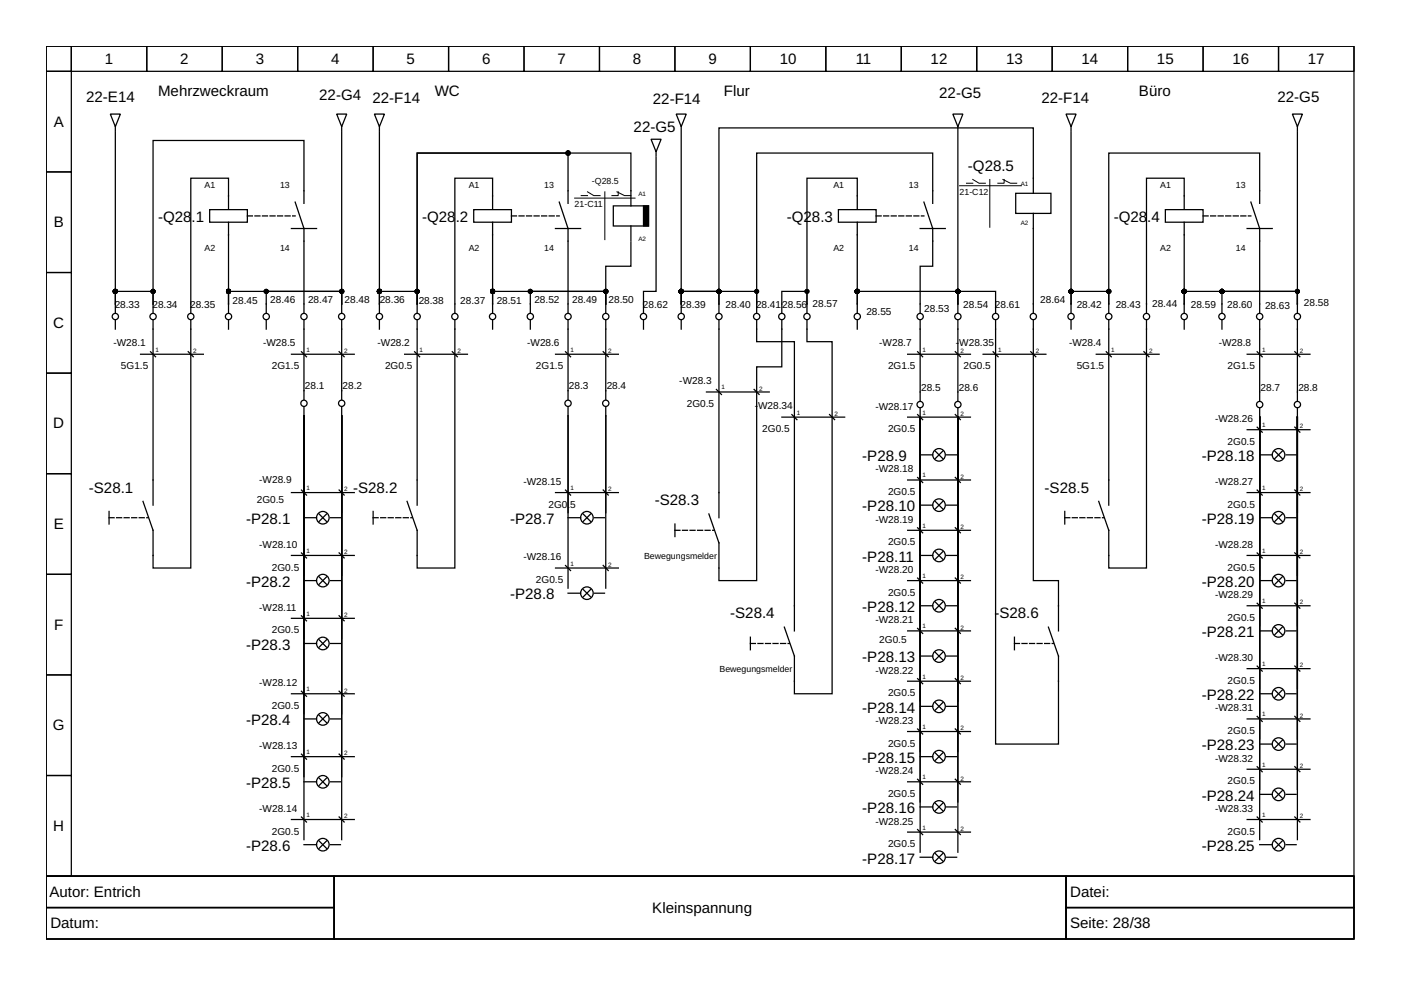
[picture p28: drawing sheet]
<svg xmlns="http://www.w3.org/2000/svg" width="297mm" height="210mm" viewBox="0 0 297 210" stroke-linecap="round" stroke-linejoin="round" font-family="sans-serif">
<defs><g id="words">
<g font-size="3.2">
<text x="22.2" y="13.5">1</text>
<text x="38.2" y="13.5">2</text>
<text x="54.2" y="13.5">3</text>
<text x="70.2" y="13.5">4</text>
<text x="86.2" y="13.5">5</text>
<text x="102.2" y="13.5">6</text>
<text x="118.2" y="13.5">7</text>
<text x="134.2" y="13.5">8</text>
<text x="150.2" y="13.5">9</text>
<text x="165.3" y="13.5">10</text>
<text x="181.4" y="13.5">11</text>
<text x="197.3" y="13.5">12</text>
<text x="213.3" y="13.5">13</text>
<text x="229.3" y="13.5">14</text>
<text x="245.3" y="13.5">15</text>
<text x="261.3" y="13.5">16</text>
<text x="277.3" y="13.5">17</text>
<text x="18.3" y="21.5">22-E14</text>
<text x="33.5" y="20.5">Mehrzweckraum</text>
<text x="67.7" y="21.3">22-G4</text>
<text x="79" y="21.8">22-F14</text>
<text x="92.2" y="20.5">WC</text>
<text x="138.4" y="22.1">22-F14</text>
<text x="153.5" y="20.5">Flur</text>
<text x="199.1" y="20.7">22-G5</text>
<text x="220.8" y="21.8">22-F14</text>
<text x="241.5" y="20.5">Büro</text>
<text x="270.9" y="21.5">22-G5</text>
<text x="11.4" y="26.9">A</text>
<text x="134.3" y="27.9">22-G5</text>
<text x="205.2" y="36.2">-Q28.5</text>
<text x="33.5" y="47.1">-Q28</text>
<text x="40.6" y="47.1">.1</text>
<text x="89.5" y="47.1">-Q28</text>
<text x="96.6" y="47.1">.2</text>
<text x="166.8" y="47.1">-Q28.3</text>
<text x="236.1" y="47.1">-Q28</text>
<text x="243.3" y="47.1">.4</text>
<text x="11.4" y="48.2">B</text>
<text x="11.3" y="69.5">C</text>
<text x="11.3" y="90.8">D</text>
<text x="182.8" y="97.8">-P28.9</text>
<text x="254.8" y="97.8">-P28.18</text>
<text x="18.9" y="104.4">-S28.1</text>
<text x="74.8" y="104.4">-S28.2</text>
<text x="138.8" y="107.1">-S28.3</text>
<text x="221.5" y="104.4">-S28.5</text>
<text x="11.4" y="112.2">E</text>
<text x="52.2" y="111.1">-P28.1</text>
<text x="108.2" y="111.1">-P28.7</text>
<text x="182.8" y="108.4">-P28.10</text>
<text x="254.8" y="111.1">-P28.19</text>
<text x="182.8" y="119.1">-P28.11</text>
<text x="52.2" y="124.4">-P28.2</text>
<text x="254.8" y="124.4">-P28.20</text>
<text x="108.2" y="127.1">-P28.8</text>
<text x="154.8" y="131.1">-S28.4</text>
<text x="182.8" y="129.8">-P28.12</text>
<text x="210.8" y="131.1">-</text>
<text x="211.9" y="131.1">S28.6</text>
<text x="11.5" y="133.5">F</text>
<text x="52.2" y="137.8">-P28.3</text>
<text x="254.8" y="135.1">-P28.21</text>
<text x="182.8" y="140.4">-P28.13</text>
<text x="254.8" y="148.4">-P28.22</text>
<text x="11.2" y="154.8">G</text>
<text x="52.2" y="153.8">-P28.4</text>
<text x="182.8" y="151.1">-P28.14</text>
<text x="182.8" y="161.8">-P28.15</text>
<text x="254.8" y="159.1">-P28.23</text>
<text x="52.2" y="167.1">-P28.5</text>
<text x="182.8" y="172.4">-P28.16</text>
<text x="254.8" y="169.8">-P28.24</text>
<text x="11.3" y="176.2">H</text>
<text x="52.2" y="180.4">-P28.6</text>
<text x="182.8" y="183.1">-P28.17</text>
<text x="254.8" y="180.4">-P28.25</text>
<text x="10.5" y="190.2">Autor: Entrich</text>
<text x="226.9" y="190.2">Datei:</text>
<text x="10.7" y="196.8">Datum:</text>
<text x="138.3" y="193.5">Kleinspannung</text>
<text x="226.9" y="196.8">Seite: 28/38</text>
</g>
<g font-size="2.1">
<text x="24.3" y="65.4">28.33</text>
<text x="32.3" y="65.4">28.34</text>
<text x="40.3" y="65.4">28.35</text>
<text x="49.3" y="64.4">28.45</text>
<text x="57.3" y="64.2">28.46</text>
<text x="65.3" y="64.2">28.47</text>
<text x="73" y="64.2">28.48</text>
<text x="80.5" y="64.2">28.36</text>
<text x="88.8" y="64.4">28.38</text>
<text x="97.6" y="64.4">28.37</text>
<text x="105.3" y="64.4">28.51</text>
<text x="113.3" y="64.2">28.52</text>
<text x="121.3" y="64.2">28.49</text>
<text x="129" y="64.2">28.50</text>
<text x="136.3" y="65.4">28.62</text>
<text x="144.3" y="65.4">28.39</text>
<text x="153.8" y="65.2">28.40</text>
<text x="160.3" y="65.4">28.4128.56</text>
<text x="172.3" y="65.1">28.57</text>
<text x="204.2" y="65.2">28.54</text>
<text x="211" y="65.4">28.61</text>
<text x="220.6" y="64.3">28.64</text>
<text x="228.3" y="65.4">28.42</text>
<text x="236.5" y="65.4">28.43</text>
<text x="244.3" y="65.1">28.44</text>
<text x="252.5" y="65.2">28.59</text>
<text x="260.2" y="65.2">28.60</text>
<text x="268.2" y="65.5">28.63</text>
<text x="276.5" y="65">28.58</text>
<text x="183.7" y="66.8">28.55</text>
<text x="196" y="66">28.53</text>
<text x="24.1" y="73.4">-W28.1</text>
<text x="55.8" y="73.4">-W28.5</text>
<text x="80" y="73.4">-W28.2</text>
<text x="111.8" y="73.4">-W28.6</text>
<text x="186.4" y="73.4">-W28.7</text>
<text x="202.7" y="73.4">-</text>
<text x="203.4" y="73.4">W28.35</text>
<text x="226.7" y="73.4">-W28.4</text>
<text x="258.4" y="73.4">-W28.8</text>
<text x="25.7" y="78.3">5G1.5</text>
<text x="57.6" y="78.3">2G1.5</text>
<text x="64.6" y="82.6">28.1</text>
<text x="72.6" y="82.6">28.2</text>
<text x="81.6" y="78.3">2G0.5</text>
<text x="113.6" y="78.3">2G1.5</text>
<text x="120.6" y="82.6">28.3</text>
<text x="128.6" y="82.6">28.4</text>
<text x="144" y="81.4">-W28.3</text>
<text x="188.3" y="78.3">2G1.5</text>
<text x="195.3" y="82.8">28.5</text>
<text x="203.3" y="82.8">28.6</text>
<text x="204.3" y="78.3">2G0.5</text>
<text x="228.3" y="78.3">5G1.5</text>
<text x="260.3" y="78.3">2G1.5</text>
<text x="267.3" y="82.8">28.7</text>
<text x="275.3" y="82.8">28.8</text>
<text x="145.6" y="86.3">2G0.5</text>
<text x="160" y="86.7">-</text>
<text x="160.7" y="86.7">W28.34</text>
<text x="185.6" y="86.8">-W28.17</text>
<text x="257.6" y="89.5">-W28.26</text>
<text x="161.6" y="91.6">2G0.5</text>
<text x="188.3" y="91.6">2G0.5</text>
<text x="260.3" y="94.3">2G0.5</text>
<text x="185.6" y="100.2">-W28.18</text>
<text x="54.4" y="106.6">2G0.5</text>
<text x="55" y="102.4">-W28.9</text>
<text x="111" y="102.8">-W28.15</text>
<text x="116.3" y="107.6">2G0.</text>
<text x="120.9" y="107.6">5</text>
<text x="188.3" y="105">2G0.5</text>
<text x="257.6" y="102.8">-W28.27</text>
<text x="260.3" y="107.6">2G0.5</text>
<text x="185.6" y="110.8">-W28.19</text>
<text x="55" y="116.2">-W28.10</text>
<text x="111" y="118.8">-W28.16</text>
<text x="188.3" y="115.6">2G0.5</text>
<text x="257.6" y="116.2">-W28.28</text>
<text x="57.6" y="121">2G0.5</text>
<text x="113.6" y="123.6">2G0.5</text>
<text x="185.6" y="121.5">-W28.20</text>
<text x="260.3" y="121">2G0.5</text>
<text x="55" y="129.5">-W28.11</text>
<text x="188.3" y="126.3">2G0.5</text>
<text x="257.6" y="126.8">-W28.29</text>
<text x="260.3" y="131.6">2G0.5</text>
<text x="57.6" y="134.3">2G0.5</text>
<text x="185.6" y="132.2">-W28.21</text>
<text x="186.4" y="136.4">2G0.5</text>
<text x="185.6" y="142.8">-W28.22</text>
<text x="257.6" y="140.2">-W28.30</text>
<text x="55" y="145.5">-W28.12</text>
<text x="188.3" y="147.6">2G0.5</text>
<text x="260.3" y="145">2G0.5</text>
<text x="57.6" y="150.3">2G0.5</text>
<text x="185.6" y="153.5">-W28.23</text>
<text x="257.6" y="150.8">-W28.31</text>
<text x="260.3" y="155.6">2G0.5</text>
<text x="55" y="158.8">-W28.13</text>
<text x="188.3" y="158.3">2G0.5</text>
<text x="257.6" y="161.5">-W28.32</text>
<text x="57.6" y="163.6">2G0.5</text>
<text x="185.6" y="164.2">-W28.24</text>
<text x="260.3" y="166.3">2G0.5</text>
<text x="55" y="172.2">-W28.14</text>
<text x="188.3" y="169">2G0.5</text>
<text x="257.6" y="172.2">-W28.33</text>
<text x="57.6" y="177">2G0.5</text>
<text x="185.6" y="174.8">-W28.25</text>
<text x="188.3" y="179.6">2G0.5</text>
<text x="260.3" y="177">2G0.5</text>
</g>
<g font-size="1.9">
<text x="43.4" y="39.9">A1</text>
<text x="59.4" y="39.9">13</text>
<text x="99.4" y="39.9">A1</text>
<text x="115.4" y="39.9">13</text>
<text x="125.5" y="39.1">-Q28.5</text>
<text x="176.7" y="39.9">A1</text>
<text x="192.7" y="39.9">13</text>
<text x="203.5" y="41.3">21-C12</text>
<text x="246" y="39.9">A1</text>
<text x="262" y="39.9">13</text>
<text x="121.8" y="43.9">21-C11</text>
<text x="43.4" y="53.2">A2</text>
<text x="59.4" y="53.2">14</text>
<text x="99.4" y="53.2">A2</text>
<text x="115.4" y="53.2">14</text>
<text x="176.7" y="53.2">A2</text>
<text x="192.7" y="53.2">14</text>
<text x="246" y="53.2">A2</text>
<text x="262" y="53.2">14</text>
<text x="136.6" y="118.6">Bewegungsmelder</text>
<text x="152.6" y="142.6">Bewegungsmelder</text>
</g>
<g font-size="1.3">
<text x="135.4" y="41.6">A1</text>
<text x="216.4" y="39.4">A1</text>
<text x="216.4" y="47.6">A2</text>
<text x="135.4" y="51.2">A2</text>
<text x="33" y="74.6">1</text>
<text x="41" y="74.8">2</text>
<text x="65" y="74.6">1</text>
<text x="73" y="74.8">2</text>
<text x="89" y="74.6">1</text>
<text x="97" y="74.8">2</text>
<text x="121" y="74.6">1</text>
<text x="129" y="74.8">2</text>
<text x="195.6" y="74.6">1</text>
<text x="203.6" y="74.8">2</text>
<text x="211.6" y="74.6">1</text>
<text x="219.6" y="74.8">2</text>
<text x="235.6" y="74.6">1</text>
<text x="243.6" y="74.8">2</text>
<text x="267.6" y="74.6">1</text>
<text x="275.6" y="74.8">2</text>
<text x="153" y="82.6">1</text>
<text x="161" y="82.8">2</text>
<text x="169" y="87.9">1</text>
<text x="177" y="88.2">2</text>
<text x="195.6" y="87.9">1</text>
<text x="203.6" y="88.2">2</text>
<text x="267.6" y="90.6">1</text>
<text x="275.6" y="90.8">2</text>
<text x="195.6" y="101.2">1</text>
<text x="203.6" y="101.5">2</text>
<text x="65" y="103.9">1</text>
<text x="73" y="104.2">2</text>
<text x="121" y="103.9">1</text>
<text x="129" y="104.2">2</text>
<text x="267.6" y="103.9">1</text>
<text x="275.6" y="104.2">2</text>
<text x="195.6" y="111.9">1</text>
<text x="203.6" y="112.2">2</text>
<text x="65" y="117.2">1</text>
<text x="73" y="117.5">2</text>
<text x="121" y="119.9">1</text>
<text x="267.6" y="117.2">1</text>
<text x="275.6" y="117.5">2</text>
<text x="129" y="120.2">2</text>
<text x="195.6" y="122.6">1</text>
<text x="203.6" y="122.8">2</text>
<text x="65" y="130.6">1</text>
<text x="73" y="130.8">2</text>
<text x="267.6" y="127.9">1</text>
<text x="275.6" y="128.2">2</text>
<text x="195.6" y="133.2">1</text>
<text x="203.6" y="133.5">2</text>
<text x="195.6" y="143.9">1</text>
<text x="267.6" y="141.2">1</text>
<text x="275.6" y="141.5">2</text>
<text x="65" y="146.6">1</text>
<text x="73" y="146.8">2</text>
<text x="203.6" y="144.2">2</text>
<text x="195.6" y="154.6">1</text>
<text x="203.6" y="154.8">2</text>
<text x="267.6" y="151.9">1</text>
<text x="275.6" y="152.2">2</text>
<text x="65" y="159.9">1</text>
<text x="73" y="160.2">2</text>
<text x="195.6" y="165.2">1</text>
<text x="203.6" y="165.5">2</text>
<text x="267.6" y="162.6">1</text>
<text x="275.6" y="162.8">2</text>
<text x="65" y="173.2">1</text>
<text x="73" y="173.5">2</text>
<text x="267.6" y="173.2">1</text>
<text x="275.6" y="173.5">2</text>
<text x="195.6" y="175.9">1</text>
<text x="203.6" y="176.2">2</text>
</g>
</g></defs>
<g fill="none" stroke="#000" stroke-width=".27">
<path d="M9.8 9.8h277.3v176h-277.3zM9.8 9.8h5.3v5.3h-5.3zM9.8 15.1h5.3v21.4h-5.3zM15.1 9.8h16v5.3h-16zM31.1 9.8h16v5.3h-16zM47.1 9.8h16v5.3h-16zM63.1 9.8h16v5.3h-16zM79.1 9.8h16v5.3h-16zM95.1 9.8h16v5.3h-16zM111.1 9.8h16v5.3h-16zM127.1 9.8h16v5.3h-16zM143.1 9.8h16v5.3h-16z"/>
<path d="M159.1 9.8h16v5.3h-16zM175.1 9.8h16v5.3h-16zM191.1 9.8h16v5.3h-16zM207.1 9.8h16v5.3h-16zM223.1 9.8h16v5.3h-16zM239.1 9.8h16v5.3h-16zM255.1 9.8h16v5.3h-16zM271.1 9.8h16v5.3h-16zM9.8 36.5h5.3v21.3h-5.3zM23.4 24.2h2.1l-1 2.7zM24.5 26.9v.8M24.5 27.9v36.5"/>
<path d="M71.4 24.2h2.1l-1.1 2.7zM72.4 26.9v.8M72.4 27.9v36.5M79.4 24.2h2.1l-1.1 2.7zM80.4 26.9v.8M80.4 27.9v36.5M138 29.5h2.2l-1.1 2.7zM139.1 32.2v.8M139.1 33.3v28.5h-2.7v4.5M143.4 24.2h2.1l-1.1 2.7zM144.4 27.9v36.5M144.4 26.9v.8"/>
<path d="M202 24.2h2.2l-1.1 2.7zM203.1 27.9v36.5M203.1 26.9v.8M226 24.2h2.1l-1 2.7zM227.1 26.9v.8M227.1 27.9v36.5M274 24.2h2.1l-1 2.7zM275.1 26.9v.8M275.1 27.9v36.5M9.8 57.8h5.3v21.3h-5.3zM44.4 44.4h8v2.7h-8zM48.4 47.1v17.3"/>
<path d="M48.4 44.2v-6.4h-7.9v28.5M61.8 48.4h5.3M62.6 42.9l1.8 5.5v17.9M64.4 43.1v-13.3h-31.9v34.6M100.4 44.4h8v2.7h-8zM104.4 44.2v-6.4h-8v28.5M104.4 47.1v17.3M117.8 48.4h5.3M118.6 42.9l1.8 5.5v17.9M120.4 43.1v-10.6h-32v31.9M130 43.6h7.5v4.3h-7.5zM133.8 43.6v-11.1h-45.4v31.9"/>
<path d="M133.8 47.9v3.2M133.8 51.4v5h-5.4v8M177.8 44.4h8v2.7h-8zM181.8 44.2v-6.4h-10.7v26.6M181.8 47.1v17.3M195.1 48.4h5.3M195.9 42.9l1.9 5.5v8h-2.7v9.9M197.8 43.1v-10.6h-37.4v31.9M215.4 41h7.4v4.2h-7.4zM219.1 45.2v21.1M219.1 41v-13.9h-66.7v37.3M247.1 44.4h8v2.7h-8z"/>
<path d="M251.1 44.2v-6.4h-8v28.5M251.1 47.1v17.3M264.4 48.4h5.3M265.2 42.9l1.9 5.5v17.9M267.1 43.1v-10.6h-32v31.9M9.8 79.1h5.3v21.3h-5.3zM24.5 64.4v1.9M24.5 67.9v1.9M24.5 64.4v-2.6h8v2.6M29.8 75.1h13.3M31.9 74.6l1.1 1M32.5 67.9v39.2"/>
<path d="M32.5 64.4v1.9M39.9 74.6l1.1 1M40.5 67.9v52.5h-8v-8l-2.2-6.1M48.4 64.4v-2.6h24v2.6M48.4 64.4v1.9M48.4 67.9v1.9M56.4 67.9v1.9M61.8 75.1h13.3M63.9 74.6l1.1 1M64.4 67.9v16.8M71.9 74.6l1.1 1M72.4 67.9v16.8"/>
<path d="M72.4 64.4v1.9M72.4 64.4v-2.6h-16v4.5M80.4 64.4v1.9M80.4 67.9v1.9M80.4 64.4v-2.6h8v2.6M85.8 75.1h13.3M87.9 74.6l1.1 1M88.4 67.9v39.2M88.4 64.4v1.9M95.9 74.6l1.1 1M96.4 67.9v52.5h-8v-8l-2.1-6.1M104.4 64.4v1.9"/>
<path d="M104.4 67.9v1.9M104.4 64.4v-2.6h24v2.6M112.4 67.9v1.9M117.8 75.1h13.3M119.9 74.6l1.1 1M120.4 67.9v16.8M127.9 74.6l1.1 1M128.4 67.9v16.8M128.4 64.4v1.9M128.4 64.4v-2.6h-16v4.5M136.4 67.9v1.9M144.4 64.4v-2.6h8v2.6"/>
<path d="M144.4 64.4v-2.6h16v2.6M144.4 64.4v1.9M144.4 67.9v1.9M152.4 67.9v41.9M152.4 64.4v1.9M160.4 67.9v4.5h8v61.4M160.4 64.4v1.9M165.8 67.9v9.9h-5.4v45.3h-8v-8l-2.1-6.1M171.1 67.9v4.5h5.3v74.7h-8v-8l-2.1-6.1M171.1 64.4v1.9M171.1 64.4v-2.6h-5.3v4.5M181.8 64.4v1.9"/>
<path d="M181.8 67.9v1.9M181.8 64.4v-2.6h21.3v2.6M192.4 75.1h13.4M194.6 74.6l1 1M195.1 67.9v17.1M202.5 74.6l1.1 1M203.1 64.4v-2.6h8v4.5M203.1 67.9v17.1M203.1 64.4v1.9M208.4 75.1h13.3M210.6 74.6l1 1M211.1 67.9v89.9h13.3v-18.7l-2.1-6.1"/>
<path d="M218.5 74.6l1.1 1M219.1 67.9v55.2h5.3v10.7M227.1 64.4v1.9M227.1 67.9v1.9M227.1 64.4v-2.6h8v2.6M232.4 75.1h13.3M234.5 74.6l1.1 1M235.1 67.9v39.2M235.1 64.4v1.9M242.5 74.6l1.1 1M243.1 67.9v52.5h-8v-8l-2.2-6.1M251.1 64.4v1.9"/>
<path d="M251.1 67.9v1.9M251.1 64.4v-2.6h24v2.6M259.1 67.9v1.9M264.4 75.1h13.3M266.5 74.6l1.1 1M267.1 67.9v17.1M274.5 74.6l1.1 1M275.1 67.9v17.1M275.1 64.4v1.9M275.1 64.4v-2.6h-16v4.5M64.4 86.3v1.9M64.4 88.2v89.8"/>
<path d="M64.4 88.2v76.5M64.4 88.2v33.8M64.4 88.2v63.2M64.4 88.2v47.2M64.4 88.2v20.5M72.4 86.3v1.9M72.4 88.2v47.2M72.4 88.2v89.8M72.4 88.2v63.2M72.4 88.2v20.5M72.4 88.2v76.5M72.4 88.2v33.8"/>
<path d="M120.4 86.3v1.9M120.4 88.2v20.5M120.4 88.2v36.5M128.4 86.3v1.9M128.4 88.2v20.5M128.4 88.2v36.5M149.8 83.1h13.3M151.9 82.6l1.1 1M159.9 82.6l1 1M165.8 88.4h13.3M167.9 87.9l1.1 1.1M175.9 87.9l1 1.1"/>
<path d="M192.4 88.4h13.4M194.6 87.9l1 1.1M195.1 96.4h2.7M195.1 86.6v40.8M195.1 88.4v60.3M195.1 88.4v71M195.1 88.4v92.3M195.1 88.4v49.6M195.1 88.4v81.6M198.3 95.6l1.6 1.6M199.9 95.6l-1.6 1.6M200.7 96.4h2.1"/>
<path d="M202.5 87.9l1.1 1.1M203.1 88.4v49.6M203.1 88.4v28.3M203.1 88.4v81.6M203.1 88.4v39M203.1 88.4v71M203.1 88.4v92.3M203.1 88.4v17.6M203.1 88.4v7M203.1 88.4v60.3M203.1 86.6v1.8M264.4 91.1h13.3"/>
<path d="M266.5 90.6l1.1 1M267.1 86.6v8.8M267.1 88.4v44.3M267.1 88.4v20.3M267.1 88.4v89.6M267.1 88.4v68.3M267.1 88.4v33.6M267.1 88.4v79M267.1 88.4v57.6M267.1 96.4h2.6M270.3 95.6l1.6 1.6M271.9 95.6l-1.6 1.6"/>
<path d="M272.7 96.4h2.1M274.5 90.6l1.1 1M275.1 86.6v8.8M275.1 88.4v20.3M275.1 88.4v33.6M275.1 88.4v79M275.1 88.4v44.3M275.1 88.4v89.6M275.1 88.4v57.6M275.1 88.4v68.3M9.8 100.4h5.3v21.4h-5.3zM23.1 108.4v2.7"/>
<path d="M61.8 104.4h13.3M61.8 117.8h13.3M63.9 103.9l1.1 1.1M63.9 117.2l1.1 1.1M64.4 109.8h2.7M67.6 109l1.6 1.6M69.2 109l-1.6 1.6M70 109.8h2.2M71.9 103.9l1.1 1.1M71.9 117.2l1.1 1.1M79.1 108.4v2.7M117.8 104.4h13.3"/>
<path d="M119.9 103.9l1.1 1.1M119.9 119.9l1.1 1.1M120.4 109.8h2.7M123.6 109l1.6 1.6M125.2 109l-1.6 1.6M126 109.8h2.2M127.9 103.9l1.1 1.1M127.9 119.9l1.1 1.1M143.1 111.1v2.7M192.4 112.4h13.4M192.4 101.8h13.4M194.6 111.9l1 1.1"/>
<path d="M194.6 101.2l1 1.1M195.1 117.8h2.7M195.1 107.1h2.7M198.3 106.3l1.6 1.6M198.3 117l1.6 1.6M199.9 106.3l-1.6 1.6M199.9 117l-1.6 1.6M200.7 117.8h2.1M200.7 107.1h2.1M202.5 111.9l1.1 1.1M202.5 101.2l1.1 1.1M225.7 108.4v2.7"/>
<path d="M264.4 104.4h13.3M264.4 117.8h13.3M266.5 103.9l1.1 1.1M266.5 117.2l1.1 1.1M267.1 109.8h2.6M270.3 109l1.6 1.6M271.9 109l-1.6 1.6M272.7 109.8h2.1M274.5 103.9l1.1 1.1M274.5 117.2l1.1 1.1M9.8 121.8h5.3v21.3h-5.3zM61.8 131.1h13.3"/>
<path d="M63.9 130.6l1.1 1M64.4 136.4h2.7M64.4 123.1h2.7M67.6 135.6l1.6 1.6M67.6 122.3l1.6 1.6M69.2 135.6l-1.6 1.6M69.2 122.3l-1.6 1.6M70 136.4h2.2M70 123.1h2.2M71.9 130.6l1.1 1M117.8 120.4h13.3M120.4 125.8h2.7"/>
<path d="M123.6 125l1.6 1.6M125.2 125l-1.6 1.6M126 125.8h2.2M159.1 135.1v2.7M192.4 123.1h13.4M192.4 133.8h13.4M194.6 122.6l1 1M194.6 133.2l1 1.1M195.1 128.4h2.7M195.1 139.1h2.7M198.3 138.3l1.6 1.6M198.3 127.6l1.6 1.6"/>
<path d="M199.9 138.3l-1.6 1.6M199.9 127.6l-1.6 1.6M200.7 128.4h2.1M200.7 139.1h2.1M202.5 122.6l1.1 1M202.5 133.2l1.1 1.1M215.1 135.1v2.7M264.4 128.4h13.3M266.5 127.9l1.1 1.1M267.1 123.1h2.6M267.1 133.8h2.6M270.3 122.3l1.6 1.6"/>
<path d="M270.3 133l1.6 1.6M271.9 122.3l-1.6 1.6M271.9 133l-1.6 1.6M272.7 123.1h2.1M272.7 133.8h2.1M274.5 127.9l1.1 1.1M9.8 143.1h5.3v21.3h-5.3zM61.8 147.1h13.3M63.9 159.9l1.1 1.1M63.9 146.6l1.1 1M64.4 152.4h2.7M67.6 151.6l1.6 1.6"/>
<path d="M69.2 151.6l-1.6 1.6M70 152.4h2.2M71.9 159.9l1.1 1M71.9 146.6l1.1 1M192.4 155.1h13.4M192.4 144.4h13.4M194.6 154.6l1 1M194.6 143.9l1 1.1M195.1 149.8h2.7M198.3 149l1.6 1.6M198.3 159.6l1.6 1.6M199.9 149l-1.6 1.6"/>
<path d="M199.9 159.6l-1.6 1.6M200.7 149.8h2.1M202.5 154.5l1.1 1.1M202.5 143.9l1.1 1.1M264.4 141.8h13.3M264.4 152.4h13.3M266.5 141.2l1.1 1.1M266.5 151.9l1.1 1.1M267.1 157.8h2.6M267.1 147.1h2.6M270.3 157l1.6 1.6M270.3 146.3l1.6 1.6"/>
<path d="M271.9 157l-1.6 1.6M271.9 146.3l-1.6 1.6M272.7 157.8h2.1M272.7 147.1h2.1M274.5 141.2l1.1 1.1M274.5 151.9l1.1 1M9.8 164.4h5.3v21.4h-5.3zM61.8 160.4h13.3M61.8 173.8h13.3M63.9 173.2l1.1 1.1M64.4 179.1h2.7M64.4 165.8h2.7"/>
<path d="M67.6 165l1.6 1.6M67.6 178.3l1.6 1.6M69.2 165l-1.6 1.6M69.2 178.3l-1.6 1.6M70 179.1h2.2M70 165.8h2.2M71.9 173.2l1.1 1.1M192.4 165.8h13.4M192.4 176.4h13.4M194.6 165.2l1 1.1M194.6 175.9l1 1.1M195.1 160.4h2.7"/>
<path d="M195.1 171.1h2.7M198.3 170.3l1.6 1.6M199.9 170.3l-1.6 1.6M200.7 160.4h2.1M200.7 171.1h2.1M202.5 165.2l1.1 1.1M202.5 175.9l1.1 1M264.4 173.8h13.3M264.4 163.1h13.3M266.5 162.6l1.1 1M266.5 173.2l1.1 1.1M267.1 179.1h2.6"/>
<path d="M267.1 168.4h2.6M270.3 178.3l1.6 1.6M270.3 167.6l1.6 1.6M271.9 178.3l-1.6 1.6M271.9 167.6l-1.6 1.6M272.7 179.1h2.1M272.7 168.4h2.1M274.5 162.5l1.1 1.1M274.5 173.2l1.1 1.1M9.8 185.8h277.3v13.3h-277.3zM9.8 185.8h61v6.6h-61zM9.8 192.4h61v6.7h-61z"/>
<path d="M70.8 185.8h155.2v13.3h-155.2zM195.1 181.8h2.7M198.3 181l1.6 1.6M199.9 181l-1.6 1.6M200.7 181.8h2.1M226 185.8h61.1v6.6h-61.1zM226 192.4h61.1v6.7h-61.1z"/>
<circle cx="24.5" cy="67.1" r=".67"/>
<circle cx="32.5" cy="67.1" r=".67"/>
<circle cx="40.5" cy="67.1" r=".67"/>
<circle cx="48.4" cy="67.1" r=".67"/>
<circle cx="56.4" cy="67.1" r=".67"/>
<circle cx="64.4" cy="67.1" r=".67"/>
<circle cx="72.4" cy="67.1" r=".67"/>
<circle cx="80.4" cy="67.1" r=".67"/>
<circle cx="88.4" cy="67.1" r=".67"/>
<circle cx="96.4" cy="67.1" r=".67"/>
<circle cx="104.4" cy="67.1" r=".67"/>
<circle cx="112.4" cy="67.1" r=".67"/>
<circle cx="120.4" cy="67.1" r=".67"/>
<circle cx="128.4" cy="67.1" r=".67"/>
<circle cx="136.4" cy="67.1" r=".67"/>
<circle cx="144.4" cy="67.1" r=".67"/>
<circle cx="152.4" cy="67.1" r=".67"/>
<circle cx="160.4" cy="67.1" r=".67"/>
<circle cx="165.8" cy="67.1" r=".67"/>
<circle cx="171.1" cy="67.1" r=".67"/>
<circle cx="181.8" cy="67.1" r=".67"/>
<circle cx="195.1" cy="67.1" r=".67"/>
<circle cx="203.1" cy="67.1" r=".67"/>
<circle cx="211.1" cy="67.1" r=".67"/>
<circle cx="219.1" cy="67.1" r=".67"/>
<circle cx="227.1" cy="67.1" r=".67"/>
<circle cx="235.1" cy="67.1" r=".67"/>
<circle cx="243.1" cy="67.1" r=".67"/>
<circle cx="251.1" cy="67.1" r=".67"/>
<circle cx="259.1" cy="67.1" r=".67"/>
<circle cx="267.1" cy="67.1" r=".67"/>
<circle cx="275.1" cy="67.1" r=".67"/>
<circle cx="64.4" cy="85.5" r=".67"/>
<circle cx="72.4" cy="85.5" r=".67"/>
<circle cx="120.4" cy="85.5" r=".67"/>
<circle cx="128.4" cy="85.5" r=".67"/>
<circle cx="195.1" cy="85.8" r=".67"/>
<circle cx="199.1" cy="96.4" r="1.33"/>
<circle cx="203.1" cy="85.8" r=".67"/>
<circle cx="267.1" cy="85.8" r=".67"/>
<circle cx="271.1" cy="96.4" r="1.33"/>
<circle cx="275.1" cy="85.8" r=".67"/>
<circle cx="68.4" cy="109.8" r="1.33"/>
<circle cx="124.4" cy="109.8" r="1.33"/>
<circle cx="199.1" cy="107.1" r="1.33"/>
<circle cx="199.1" cy="117.8" r="1.33"/>
<circle cx="271.1" cy="109.8" r="1.33"/>
<circle cx="68.4" cy="123.1" r="1.33"/>
<circle cx="68.4" cy="136.4" r="1.33"/>
<circle cx="124.4" cy="125.8" r="1.33"/>
<circle cx="199.1" cy="139.1" r="1.33"/>
<circle cx="199.1" cy="128.4" r="1.33"/>
<circle cx="271.1" cy="133.8" r="1.33"/>
<circle cx="271.1" cy="123.1" r="1.33"/>
<circle cx="68.4" cy="152.4" r="1.33"/>
<circle cx="199.1" cy="149.8" r="1.33"/>
<circle cx="271.1" cy="157.8" r="1.33"/>
<circle cx="271.1" cy="147.1" r="1.33"/>
<circle cx="68.4" cy="179.1" r="1.33"/>
<circle cx="68.4" cy="165.8" r="1.33"/>
<circle cx="199.1" cy="171.1" r="1.33"/>
<circle cx="199.1" cy="160.4" r="1.33"/>
<circle cx="271.1" cy="179.1" r="1.33"/>
<circle cx="271.1" cy="168.4" r="1.33"/>
<circle cx="199.1" cy="181.8" r="1.33"/>
</g>
<path d="M203.5 39.4h13M204.9 38.9h1.3M206.2 38.1l1.4 .8h1.3M209.9 38.1v10.1M212.6 38.1l1.6 .8h1.4M212.9 38.1v.8h-1.3M121.8 42h12.8M123.2 41.5h1.4M124.6 40.7l1.3 .8h1.3M128.2 40.7v10.1M130.8 40.7l1.6 .8h1.3M131.1 40.7v.8h-1.4" fill="none" stroke="#000" stroke-width=".21"/>
<path d="M52.4 45.8h10.2M108.4 45.8h10.2M185.8 45.8h10.1M255.1 45.8h10.1M23.1 109.8h8.3M79.1 109.8h8.3M143.1 112.4h8.3M225.7 109.8h8.3M159.1 136.4h8.3M215.1 136.4h8.2" fill="none" stroke="#000" stroke-width=".27" stroke-dasharray="1.1 .5"/>
<g fill="#000" stroke="#000" stroke-width=".27">
<path d="M136.4 43.6h1.1v4.3h-1.1z" fill-rule="evenodd"/>
<circle cx="120.4" cy="32.5" r=".4"/>
<circle cx="24.5" cy="61.8" r=".4"/>
<circle cx="32.5" cy="61.8" r=".4"/>
<circle cx="48.4" cy="61.8" r=".4"/>
<circle cx="56.4" cy="61.8" r=".4"/>
<circle cx="72.4" cy="61.8" r=".4"/>
<circle cx="80.4" cy="61.8" r=".4"/>
<circle cx="88.4" cy="61.8" r=".4"/>
<circle cx="104.4" cy="61.8" r=".4"/>
<circle cx="112.4" cy="61.8" r=".4"/>
<circle cx="128.4" cy="61.8" r=".4"/>
<circle cx="144.4" cy="61.8" r=".4"/>
<circle cx="152.4" cy="61.8" r=".4"/>
<circle cx="160.4" cy="61.8" r=".4"/>
<circle cx="171.1" cy="61.8" r=".4"/>
<circle cx="181.8" cy="61.8" r=".4"/>
<circle cx="203.1" cy="61.8" r=".4"/>
<circle cx="227.1" cy="61.8" r=".4"/>
<circle cx="235.1" cy="61.8" r=".4"/>
<circle cx="251.1" cy="61.8" r=".4"/>
<circle cx="259.1" cy="61.8" r=".4"/>
<circle cx="275.1" cy="61.8" r=".4"/>
</g>
<use href="#words"/>
</svg>
